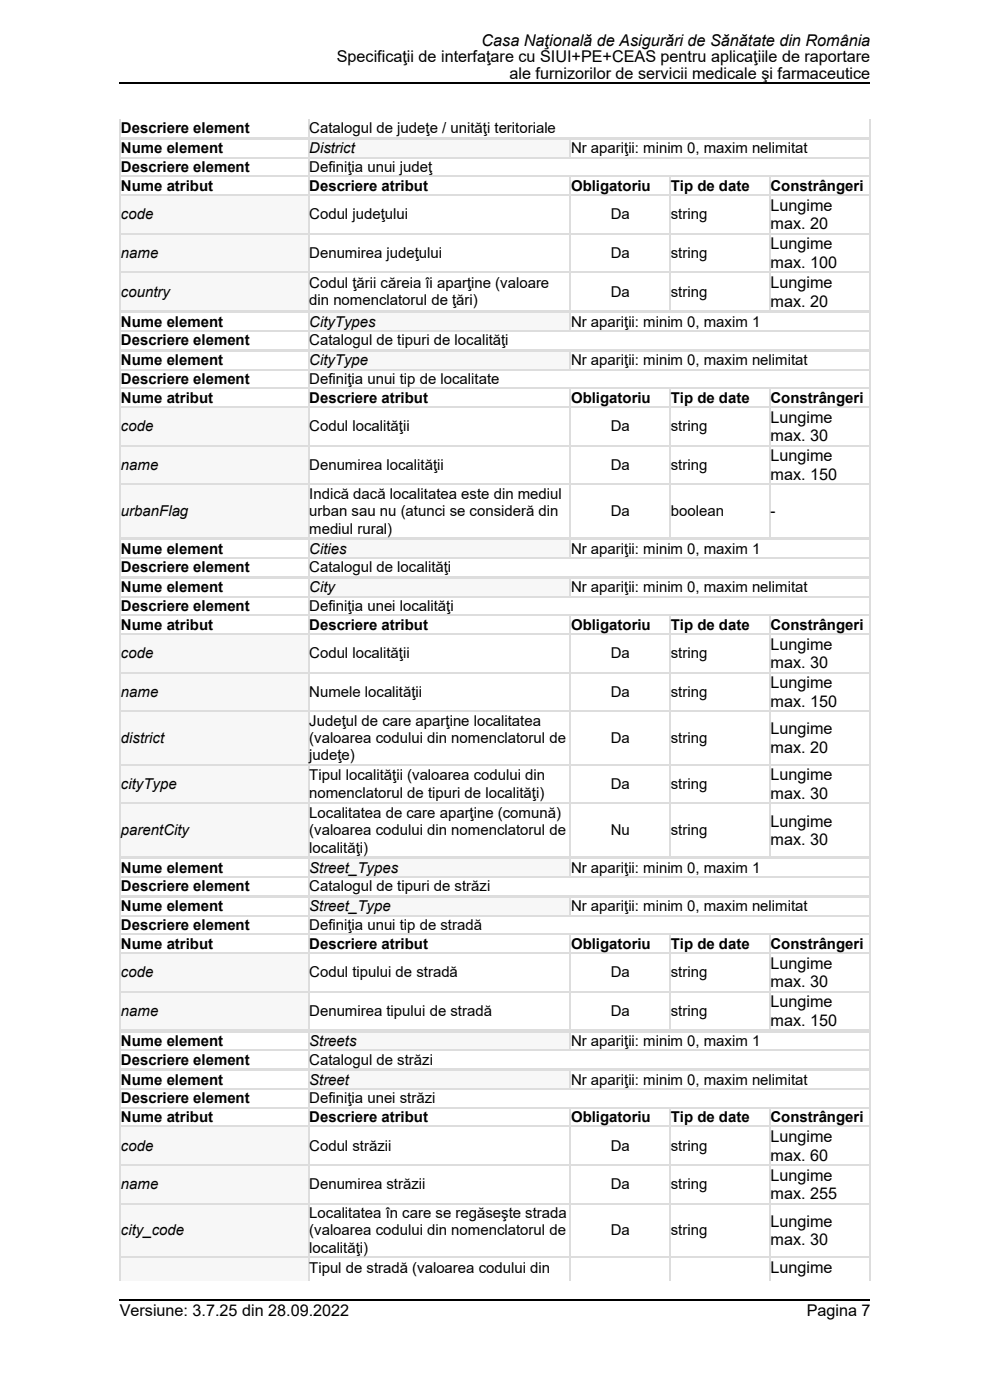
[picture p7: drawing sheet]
<svg xmlns="http://www.w3.org/2000/svg" width="210mm" height="297mm" viewBox="0 0 210 297" stroke-linecap="round" stroke-linejoin="round" font-family="sans-serif">
<defs><g id="words">
<g font-size="3.4">
<text x="102.2" y="9.8">Casa Naţională de Asigurări de Sănătate din România</text>
<text x="71.4" y="13.2">Specificaţii de interfaţare cu SIUI+PE+CEAS pentru aplicaţiile de raportare</text>
<text x="108.1" y="16.7">ale furnizorilor de servicii medicale şi farmaceutice</text>
<text x="163.4" y="44.7">Lungime</text>
<text x="163.4" y="48.7">max. 20</text>
<text x="163.4" y="52.9">Lungime</text>
<text x="163.4" y="56.9">max. 100</text>
<text x="163.4" y="61.1">Lungime</text>
<text x="163.4" y="65.1">max. 20</text>
<text x="163.4" y="89.7">Lungime</text>
<text x="163.4" y="93.6">max. 30</text>
<text x="163.4" y="97.9">Lungime</text>
<text x="163.4" y="101.8">max. 150</text>
<text x="163.4" y="137.8">Lungime</text>
<text x="163.4" y="141.8">max. 30</text>
<text x="163.4" y="146">Lungime</text>
<text x="163.4" y="150">max. 150</text>
<text x="163.4" y="155.8">Lungime</text>
<text x="163.4" y="159.7">max. 20</text>
<text x="163.4" y="165.6">Lungime</text>
<text x="163.4" y="169.5">max. 30</text>
<text x="163.4" y="175.3">Lungime</text>
<text x="163.4" y="179.3">max. 30</text>
<text x="163.4" y="205.5">Lungime</text>
<text x="163.4" y="209.5">max. 30</text>
<text x="163.4" y="213.7">Lungime</text>
<text x="163.4" y="217.7">max. 150</text>
<text x="163.4" y="242.3">Lungime</text>
<text x="163.4" y="246.2">max. 60</text>
<text x="163.4" y="250.5">Lungime</text>
<text x="163.4" y="254.4">max. 255</text>
<text x="163.4" y="260.2">Lungime</text>
<text x="163.4" y="264.2">max. 30</text>
<text x="163.4" y="270">Lungime</text>
<text x="25.4" y="279.3">Versiune: 3.7.25 din 28.09.2022</text>
<text x="171.1" y="279.3">Pagina 7</text>
</g>
<g font-size="3.2">
<text x="25.7" y="28.3">Descriere element</text>
<text x="65.6" y="28.3">Catalogul de judeţe / unităţi teritoriale</text>
<text x="25.7" y="32.5">Nume element</text>
<text x="65.6" y="32.5">District</text>
<text x="121.1" y="32.5">Nr apariţii: minim 0, maxim nelimitat</text>
<text x="25.7" y="36.5">Descriere element</text>
<text x="25.7" y="40.5">Nume atribut</text>
<text x="65.6" y="36.5">Definiţia unui judeţ</text>
<text x="65.6" y="40.5">Descriere atribut</text>
<text x="121.1" y="40.5">Obligatoriu</text>
<text x="142.3" y="40.5">Tip de date</text>
<text x="163.4" y="40.5">Constrângeri</text>
<text x="25.7" y="46.5">code</text>
<text x="65.6" y="46.5">Codul judeţului</text>
<text x="129.5" y="46.5">Da</text>
<text x="142.3" y="46.5">string</text>
<text x="25.7" y="54.7">name</text>
<text x="65.6" y="54.7">Denumirea judeţului</text>
<text x="129.5" y="54.7">Da</text>
<text x="142.3" y="54.7">string</text>
<text x="25.7" y="62.9">country</text>
<text x="65.6" y="61.1">Codul ţării căreia îi aparţine (valoare</text>
<text x="65.6" y="64.8">din nomenclatorul de ţări)</text>
<text x="129.5" y="62.9">Da</text>
<text x="142.3" y="62.9">string</text>
<text x="25.7" y="69.3">Nume element</text>
<text x="65.6" y="69.3">CityTypes</text>
<text x="121.1" y="69.3">Nr apariţii: minim 0, maxim 1</text>
<text x="25.7" y="73.3">Descriere element</text>
<text x="25.7" y="77.5">Nume element</text>
<text x="65.6" y="73.3">Catalogul de tipuri de localităţi</text>
<text x="65.6" y="77.5">CityType</text>
<text x="121.1" y="77.5">Nr apariţii: minim 0, maxim nelimitat</text>
<text x="25.7" y="81.5">Descriere element</text>
<text x="65.6" y="81.5">Definiţia unui tip de localitate</text>
<text x="25.7" y="85.4">Nume atribut</text>
<text x="65.6" y="85.4">Descriere atribut</text>
<text x="121.1" y="85.4">Obligatoriu</text>
<text x="142.3" y="85.4">Tip de date</text>
<text x="163.4" y="85.4">Constrângeri</text>
<text x="25.7" y="91.5">code</text>
<text x="65.6" y="91.5">Codul localităţii</text>
<text x="129.5" y="91.5">Da</text>
<text x="142.3" y="91.5">string</text>
<text x="25.7" y="99.7">name</text>
<text x="65.6" y="99.7">Denumirea localităţii</text>
<text x="129.5" y="99.7">Da</text>
<text x="142.3" y="99.7">string</text>
<text x="65.6" y="105.8">I</text>
<text x="66.5" y="105.8">ndică dacă localitatea este din mediul</text>
<text x="25.7" y="109.5">urbanFlag</text>
<text x="65.6" y="109.5">urban sau nu (atunci se consideră din</text>
<text x="65.6" y="113.2">mediul rural)</text>
<text x="129.5" y="109.5">Da</text>
<text x="142.3" y="109.5">boolean</text>
<text x="163.4" y="109.5">-</text>
<text x="25.7" y="117.4">Nume element</text>
<text x="65.6" y="117.4">Cities</text>
<text x="121.1" y="117.4">Nr apariţii: minim 0, maxim 1</text>
<text x="25.7" y="121.4">Descriere element</text>
<text x="25.7" y="125.6">Nume element</text>
<text x="65.6" y="121.4">Catalogul de localităţi</text>
<text x="65.6" y="125.6">City</text>
<text x="121.1" y="125.6">Nr apariţii: minim 0, maxim nelimitat</text>
<text x="25.7" y="129.6">Descriere element</text>
<text x="65.6" y="129.6">Definiţia unei localităţi</text>
<text x="25.7" y="133.6">Nume atribut</text>
<text x="65.6" y="133.6">Descriere atribut</text>
<text x="121.1" y="133.6">Obligatoriu</text>
<text x="142.3" y="133.6">Tip de date</text>
<text x="163.4" y="133.6">Constrângeri</text>
<text x="25.7" y="139.6">code</text>
<text x="65.6" y="139.6">Codul localităţii</text>
<text x="129.5" y="139.6">Da</text>
<text x="142.3" y="139.6">string</text>
<text x="25.7" y="147.8">name</text>
<text x="65.6" y="147.8">Numele localităţii</text>
<text x="129.5" y="147.8">Da</text>
<text x="142.3" y="147.8">string</text>
<text x="65.6" y="153.9">Judeţul de care aparţine localitatea</text>
<text x="25.7" y="157.6">district</text>
<text x="65.6" y="157.6">(valoarea codului din nomenclatorul de</text>
<text x="65.6" y="161.3">j</text>
<text x="66.3" y="161.3">udeţe)</text>
<text x="129.5" y="157.6">Da</text>
<text x="142.3" y="157.6">string</text>
<text x="25.7" y="167.4">cityType</text>
<text x="65.6" y="165.6">Tipul localităţii (valoarea codului din</text>
<text x="129.5" y="167.4">Da</text>
<text x="142.3" y="167.4">string</text>
<text x="65.6" y="169.3">nomenclatorul de tipuri de localităţi)</text>
<text x="65.6" y="173.5">Localitatea de care aparţine (comună)</text>
<text x="25.7" y="177.2">parentCity</text>
<text x="65.6" y="177.2">(valoarea codului din nomenclatorul de</text>
<text x="129.5" y="177.2">Nu</text>
<text x="142.3" y="177.2">string</text>
<text x="25.7" y="185.1">Nume element</text>
<text x="65.6" y="180.9">l</text>
<text x="65.6" y="185.1">Street_Types</text>
<text x="66.3" y="180.9">ocalităţi)</text>
<text x="121.1" y="185.1">Nr apariţii: minim 0, maxim 1</text>
<text x="25.7" y="189.1">Descriere element</text>
<text x="65.6" y="189.1">Catalogul de tipuri de străzi</text>
<text x="25.7" y="193.3">Nume element</text>
<text x="25.7" y="197.3">Descriere element</text>
<text x="65.6" y="193.3">Street_Type</text>
<text x="65.6" y="197.3">Definiţia unui tip de stradă</text>
<text x="121.1" y="193.3">Nr apariţii: minim 0, maxim nelimitat</text>
<text x="25.7" y="201.3">Nume atribut</text>
<text x="65.6" y="201.3">Descriere atribut</text>
<text x="121.1" y="201.3">Obligatoriu</text>
<text x="142.3" y="201.3">Tip de date</text>
<text x="163.4" y="201.3">Constrângeri</text>
<text x="25.7" y="207.3">code</text>
<text x="65.6" y="207.3">Codul tipului de stradă</text>
<text x="129.5" y="207.3">Da</text>
<text x="142.3" y="207.3">string</text>
<text x="25.7" y="215.5">name</text>
<text x="65.6" y="215.5">Denumirea tipului de stradă</text>
<text x="129.5" y="215.5">Da</text>
<text x="142.3" y="215.5">string</text>
<text x="25.7" y="221.9">Nume element</text>
<text x="65.6" y="221.9">Streets</text>
<text x="121.1" y="221.9">Nr apariţii: minim 0, maxim 1</text>
<text x="25.7" y="225.9">Descriere element</text>
<text x="65.6" y="225.9">Catalogul de străzi</text>
<text x="25.7" y="230.1">Nume element</text>
<text x="65.6" y="230.1">Street</text>
<text x="121.1" y="230.1">Nr apariţii: minim 0, maxim nelimitat</text>
<text x="25.7" y="234.1">Descriere element</text>
<text x="25.7" y="238">Nume atribut</text>
<text x="65.6" y="234.1">Definiţia unei străzi</text>
<text x="65.6" y="238">Descriere atribut</text>
<text x="121.1" y="238">Obligatoriu</text>
<text x="142.3" y="238">Tip de date</text>
<text x="163.4" y="238">Constrângeri</text>
<text x="25.7" y="244.1">code</text>
<text x="65.6" y="244.1">Codul străzii</text>
<text x="129.5" y="244.1">Da</text>
<text x="142.3" y="244.1">string</text>
<text x="25.7" y="252.3">name</text>
<text x="65.6" y="252.3">Denumirea străzii</text>
<text x="129.5" y="252.3">Da</text>
<text x="142.3" y="252.3">string</text>
<text x="25.7" y="262.1">city_code</text>
<text x="65.6" y="258.4">Localitatea în care se regăseşte strada</text>
<text x="65.6" y="262.1">(valoarea codului din nomenclatorul de</text>
<text x="129.5" y="262.1">Da</text>
<text x="142.3" y="262.1">string</text>
<text x="65.6" y="265.8">l</text>
<text x="66.3" y="265.8">ocalităţi)</text>
<text x="65.6" y="270">Tipul de stradă (valoarea codului din</text>
</g>
</g></defs>
<path d="M25.4 29.2h159.2M25.5 25.3v4.1M65.5 25.3v4.1M184.5 25.3v4.1" fill="none" stroke="#ddd" stroke-width=".26"/>
<g fill="#fff">
<path d="M25.4 29.4h39.9v3.9h-39.9z"/>
<path d="M65.3 29.4h55.6v3.9h-55.6z"/>
</g>
<path d="M65.3 29.4h55.6v3.9h-55.6z" fill="#f7f7f7"/>
<g fill="#fff">
<path d="M120.9 29.4h63.4v3.9h-63.4z"/>
<path d="M25.4 33.3h39.9v4h-39.9z"/>
<path d="M65.3 33.3h119v4h-119z"/>
<path d="M25.4 37.3h39.9v4h-39.9z"/>
<path d="M65.3 37.3h55.6v4h-55.6z"/>
<path d="M120.9 37.3h21.1v4h-21.1z"/>
<path d="M142 37.3h21.2v4h-21.2z"/>
<path d="M163.2 37.3h21.1v4h-21.1z"/>
<path d="M25.4 41.3h39.9v8.2h-39.9z"/>
</g>
<path d="M25.4 41.3h39.9v8.2h-39.9z" fill="#f7f7f7"/>
<g fill="#fff">
<path d="M65.3 41.3h55.6v8.2h-55.6z"/>
<path d="M120.9 41.3h21.1v8.2h-21.1z"/>
<path d="M142 41.3h21.2v8.2h-21.2z"/>
<path d="M163.2 41.3h21.1v8.2h-21.1z"/>
<path d="M25.4 49.5h39.9v8.2h-39.9z"/>
</g>
<path d="M25.4 49.5h39.9v8.2h-39.9z" fill="#f7f7f7"/>
<g fill="#fff">
<path d="M65.3 49.5h55.6v8.2h-55.6z"/>
<path d="M120.9 49.5h21.1v8.2h-21.1z"/>
<path d="M142 49.5h21.2v8.2h-21.2z"/>
<path d="M163.2 49.5h21.1v8.2h-21.1z"/>
<path d="M25.4 57.7h39.9v8.2h-39.9z"/>
</g>
<path d="M25.4 57.7h39.9v8.2h-39.9z" fill="#f7f7f7"/>
<g fill="#fff">
<path d="M65.3 57.7h55.6v8.2h-55.6z"/>
<path d="M120.9 57.7h21.1v8.2h-21.1z"/>
<path d="M142 57.7h21.2v8.2h-21.2z"/>
<path d="M163.2 57.7h21.1v8.2h-21.1z"/>
</g>
<g fill="none" stroke="#ddd" stroke-width=".26">
<path d="M25.4 37.4h159.2M25.4 33.5h159.2M25.4 29.5h159.2M25.5 29.4v36.7M65.5 29.4v36.7M121 29.4v4.2M121 37.3v28.8M142.2 37.3v28.8M163.3 37.3v28.8M184.5 29.4v36.7M25.4 57.8h159.2M25.4 49.6h159.2"/>
<path d="M25.4 41.4h159.2M25.4 66h159.2"/>
</g>
<g fill="#fff">
<path d="M25.4 66.1h39.9v4h-39.9z"/>
<path d="M65.3 66.1h55.6v4h-55.6z"/>
</g>
<path d="M65.3 66.1h55.6v4h-55.6z" fill="#f7f7f7"/>
<g fill="#fff">
<path d="M120.9 66.1h63.4v4h-63.4z"/>
<path d="M25.4 70.1h39.9v4h-39.9z"/>
<path d="M65.3 70.1h119v4h-119z"/>
</g>
<path d="M25.4 74.2h159.2M25.4 70.2h159.2M25.4 66.2h159.2M25.5 66.1v8.2M65.5 66.1v8.2M121 66.1v4.2M184.5 66.1v8.2" fill="none" stroke="#ddd" stroke-width=".26"/>
<g fill="#fff">
<path d="M25.4 74.3h39.9v4h-39.9z"/>
<path d="M65.3 74.3h55.6v4h-55.6z"/>
</g>
<path d="M65.3 74.3h55.6v4h-55.6z" fill="#f7f7f7"/>
<g fill="#fff">
<path d="M120.9 74.3h63.4v4h-63.4z"/>
<path d="M25.4 78.3h39.9v4h-39.9z"/>
<path d="M65.3 78.3h119v4h-119z"/>
<path d="M25.4 82.3h39.9v3.9h-39.9z"/>
<path d="M65.3 82.3h55.6v3.9h-55.6z"/>
<path d="M120.9 82.3h21.1v3.9h-21.1z"/>
<path d="M142 82.3h21.2v3.9h-21.2z"/>
<path d="M163.2 82.3h21.1v3.9h-21.1z"/>
<path d="M25.4 86.2h39.9v8.2h-39.9z"/>
</g>
<path d="M25.4 86.2h39.9v8.2h-39.9z" fill="#f7f7f7"/>
<g fill="#fff">
<path d="M65.3 86.2h55.6v8.2h-55.6z"/>
<path d="M120.9 86.2h21.1v8.2h-21.1z"/>
<path d="M142 86.2h21.2v8.2h-21.2z"/>
<path d="M163.2 86.2h21.1v8.2h-21.1z"/>
<path d="M25.4 94.4h39.9v8.2h-39.9z"/>
</g>
<path d="M25.4 94.4h39.9v8.2h-39.9z" fill="#f7f7f7"/>
<g fill="#fff">
<path d="M65.3 94.4h55.6v8.2h-55.6z"/>
<path d="M120.9 94.4h21.1v8.2h-21.1z"/>
<path d="M142 94.4h21.2v8.2h-21.2z"/>
<path d="M163.2 94.4h21.1v8.2h-21.1z"/>
<path d="M25.4 102.6h39.9v11.4h-39.9z"/>
</g>
<path d="M25.4 102.6h39.9v11.4h-39.9z" fill="#f7f7f7"/>
<g fill="#fff">
<path d="M65.3 102.6h55.6v11.4h-55.6z"/>
<path d="M120.9 102.6h21.1v11.4h-21.1z"/>
<path d="M142 102.6h21.2v11.4h-21.2z"/>
<path d="M163.2 102.6h21.1v11.4h-21.1z"/>
</g>
<g fill="none" stroke="#ddd" stroke-width=".26">
<path d="M25.4 78.4h159.2M25.4 74.4h159.2M25.5 74.3v40M65.5 74.3v40M121 74.3v4.2M184.5 74.3v40M25.4 94.5h159.2M25.4 86.3h159.2M25.4 82.4h159.2M121 82.3v32M142.2 82.3v32M163.3 82.3v32"/>
<path d="M25.4 102.7h159.2M25.4 114.1h159.2"/>
</g>
<g fill="#fff">
<path d="M25.4 114.3h39.9v3.9h-39.9z"/>
<path d="M65.3 114.3h55.6v3.9h-55.6z"/>
</g>
<path d="M65.3 114.3h55.6v3.9h-55.6z" fill="#f7f7f7"/>
<g fill="#fff">
<path d="M120.9 114.3h63.4v3.9h-63.4z"/>
<path d="M25.4 118.2h39.9v4h-39.9z"/>
<path d="M65.3 118.2h119v4h-119z"/>
</g>
<path d="M25.4 118.4h159.2M25.4 114.4h159.2M25.5 114.3v8.1M65.5 114.3v8.1M121 114.3v4.2M184.5 114.3v8.1M25.4 122.3h159.2" fill="none" stroke="#ddd" stroke-width=".26"/>
<g fill="#fff">
<path d="M25.4 122.4h39.9v4h-39.9z"/>
<path d="M65.3 122.4h55.6v4h-55.6z"/>
</g>
<path d="M65.3 122.4h55.6v4h-55.6z" fill="#f7f7f7"/>
<g fill="#fff">
<path d="M120.9 122.4h63.4v4h-63.4z"/>
<path d="M25.4 126.4h39.9v4h-39.9z"/>
<path d="M65.3 126.4h119v4h-119z"/>
<path d="M25.4 130.4h39.9v4h-39.9z"/>
<path d="M65.3 130.4h55.6v4h-55.6z"/>
<path d="M120.9 130.4h21.1v4h-21.1z"/>
<path d="M142 130.4h21.2v4h-21.2z"/>
<path d="M163.2 130.4h21.1v4h-21.1z"/>
<path d="M25.4 134.4h39.9v8.1h-39.9z"/>
</g>
<path d="M25.4 134.4h39.9v8.1h-39.9z" fill="#f7f7f7"/>
<g fill="#fff">
<path d="M65.3 134.4h55.6v8.1h-55.6z"/>
<path d="M120.9 134.4h21.1v8.1h-21.1z"/>
<path d="M142 134.4h21.2v8.1h-21.2z"/>
<path d="M163.2 134.4h21.1v8.1h-21.1z"/>
<path d="M25.4 142.5h39.9v8.2h-39.9z"/>
</g>
<path d="M25.4 142.5h39.9v8.2h-39.9z" fill="#f7f7f7"/>
<g fill="#fff">
<path d="M65.3 142.5h55.6v8.2h-55.6z"/>
<path d="M120.9 142.5h21.1v8.2h-21.1z"/>
<path d="M142 142.5h21.2v8.2h-21.2z"/>
<path d="M163.2 142.5h21.1v8.2h-21.1z"/>
<path d="M25.4 150.7h39.9v11.4h-39.9z"/>
</g>
<path d="M25.4 150.7h39.9v11.4h-39.9z" fill="#f7f7f7"/>
<g fill="#fff">
<path d="M65.3 150.7h55.6v11.4h-55.6z"/>
<path d="M120.9 150.7h21.1v11.4h-21.1z"/>
<path d="M142 150.7h21.2v11.4h-21.2z"/>
<path d="M163.2 150.7h21.1v11.4h-21.1z"/>
<path d="M25.4 162.1h39.9v8.2h-39.9z"/>
</g>
<path d="M25.4 162.1h39.9v8.2h-39.9z" fill="#f7f7f7"/>
<g fill="#fff">
<path d="M65.3 162.1h55.6v8.2h-55.6z"/>
<path d="M120.9 162.1h21.1v8.2h-21.1z"/>
<path d="M142 162.1h21.2v8.2h-21.2z"/>
<path d="M163.2 162.1h21.1v8.2h-21.1z"/>
<path d="M25.4 170.3h39.9v11.4h-39.9z"/>
</g>
<path d="M25.4 170.3h39.9v11.4h-39.9z" fill="#f7f7f7"/>
<g fill="#fff">
<path d="M65.3 170.3h55.6v11.4h-55.6z"/>
<path d="M120.9 170.3h21.1v11.4h-21.1z"/>
<path d="M142 170.3h21.2v11.4h-21.2z"/>
<path d="M163.2 170.3h21.1v11.4h-21.1z"/>
</g>
<g fill="none" stroke="#ddd" stroke-width=".26">
<path d="M25.4 134.5h159.2M25.4 130.5h159.2M25.4 126.5h159.2M25.4 122.6h159.2M25.5 122.4v59.6M65.5 122.4v59.6M121 122.4v4.3M121 130.4v51.6M142.2 130.4v51.6M163.3 130.4v51.6M184.5 122.4v59.6M25.4 150.9h159.2"/>
<path d="M25.4 142.7h159.2M25.4 170.5h159.2M25.4 162.3h159.2M25.4 181.8h159.2"/>
</g>
<g fill="#fff">
<path d="M25.4 182h39.9v3.9h-39.9z"/>
<path d="M65.3 182h55.6v3.9h-55.6z"/>
</g>
<path d="M65.3 182h55.6v3.9h-55.6z" fill="#f7f7f7"/>
<g fill="#fff">
<path d="M120.9 182h63.4v3.9h-63.4z"/>
<path d="M25.4 185.9h39.9v4h-39.9z"/>
<path d="M65.3 185.9h119v4h-119z"/>
</g>
<path d="M25.4 190h159.2M25.4 186.1h159.2M25.4 182.1h159.2M25.5 182v8.2M65.5 182v8.2M121 182v4.2M184.5 182v8.2" fill="none" stroke="#ddd" stroke-width=".26"/>
<g fill="#fff">
<path d="M25.4 190.2h39.9v3.9h-39.9z"/>
<path d="M65.3 190.2h55.6v3.9h-55.6z"/>
</g>
<path d="M65.3 190.2h55.6v3.9h-55.6z" fill="#f7f7f7"/>
<g fill="#fff">
<path d="M120.9 190.2h63.4v3.9h-63.4z"/>
<path d="M25.4 194.1h39.9v4h-39.9z"/>
<path d="M65.3 194.1h119v4h-119z"/>
<path d="M25.4 198.1h39.9v4h-39.9z"/>
<path d="M65.3 198.1h55.6v4h-55.6z"/>
<path d="M120.9 198.1h21.1v4h-21.1z"/>
<path d="M142 198.1h21.2v4h-21.2z"/>
<path d="M163.2 198.1h21.1v4h-21.1z"/>
<path d="M25.4 202.1h39.9v8.2h-39.9z"/>
</g>
<path d="M25.4 202.1h39.9v8.2h-39.9z" fill="#f7f7f7"/>
<g fill="#fff">
<path d="M65.3 202.1h55.6v8.2h-55.6z"/>
<path d="M120.9 202.1h21.1v8.2h-21.1z"/>
<path d="M142 202.1h21.2v8.2h-21.2z"/>
<path d="M163.2 202.1h21.1v8.2h-21.1z"/>
<path d="M25.4 210.3h39.9v8.2h-39.9z"/>
</g>
<path d="M25.4 210.3h39.9v8.2h-39.9z" fill="#f7f7f7"/>
<g fill="#fff">
<path d="M65.3 210.3h55.6v8.2h-55.6z"/>
<path d="M120.9 210.3h21.1v8.2h-21.1z"/>
<path d="M142 210.3h21.2v8.2h-21.2z"/>
<path d="M163.2 210.3h21.1v8.2h-21.1z"/>
</g>
<g fill="none" stroke="#ddd" stroke-width=".26">
<path d="M25.4 198.2h159.2M25.4 194.3h159.2M25.4 190.3h159.2M25.5 190.2v28.5M65.5 190.2v28.5M121 190.2v4.2M121 198.1v20.6M142.2 198.1v20.6M163.3 198.1v20.6M184.5 190.2v28.5M25.4 210.4h159.2M25.4 218.6h159.2"/>
<path d="M25.4 202.2h159.2"/>
</g>
<g fill="#fff">
<path d="M25.4 218.7h39.9v4h-39.9z"/>
<path d="M65.3 218.7h55.6v4h-55.6z"/>
</g>
<path d="M65.3 218.7h55.6v4h-55.6z" fill="#f7f7f7"/>
<g fill="#fff">
<path d="M120.9 218.7h63.4v4h-63.4z"/>
<path d="M25.4 222.7h39.9v4h-39.9z"/>
<path d="M65.3 222.7h119v4h-119z"/>
</g>
<path d="M25.4 218.8h159.2M25.5 218.7v8.2M65.5 218.7v8.2M121 218.7v4.2M184.5 218.7v8.2M25.4 226.8h159.2M25.4 222.8h159.2" fill="none" stroke="#ddd" stroke-width=".26"/>
<g fill="#fff">
<path d="M25.4 226.9h39.9v4h-39.9z"/>
<path d="M65.3 226.9h55.6v4h-55.6z"/>
</g>
<path d="M65.3 226.9h55.6v4h-55.6z" fill="#f7f7f7"/>
<g fill="#fff">
<path d="M120.9 226.9h63.4v4h-63.4z"/>
<path d="M25.4 230.9h39.9v3.9h-39.9z"/>
<path d="M65.3 230.9h119v3.9h-119z"/>
<path d="M25.4 234.8h39.9v4h-39.9z"/>
<path d="M65.3 234.8h55.6v4h-55.6z"/>
<path d="M120.9 234.8h21.1v4h-21.1z"/>
<path d="M142 234.8h21.2v4h-21.2z"/>
<path d="M163.2 234.8h21.1v4h-21.1z"/>
<path d="M25.4 238.8h39.9v8.2h-39.9z"/>
</g>
<path d="M25.4 238.8h39.9v8.2h-39.9z" fill="#f7f7f7"/>
<g fill="#fff">
<path d="M65.3 238.8h55.6v8.2h-55.6z"/>
<path d="M120.9 238.8h21.1v8.2h-21.1z"/>
<path d="M142 238.8h21.2v8.2h-21.2z"/>
<path d="M163.2 238.8h21.1v8.2h-21.1z"/>
<path d="M25.4 247h39.9v8.2h-39.9z"/>
</g>
<path d="M25.4 247h39.9v8.2h-39.9z" fill="#f7f7f7"/>
<g fill="#fff">
<path d="M65.3 247h55.6v8.2h-55.6z"/>
<path d="M120.9 247h21.1v8.2h-21.1z"/>
<path d="M142 247h21.2v8.2h-21.2z"/>
<path d="M163.2 247h21.1v8.2h-21.1z"/>
<path d="M25.4 255.2h39.9v11.4h-39.9z"/>
</g>
<path d="M25.4 255.2h39.9v11.4h-39.9z" fill="#f7f7f7"/>
<g fill="#fff">
<path d="M65.3 255.2h55.6v11.4h-55.6z"/>
<path d="M120.9 255.2h21.1v11.4h-21.1z"/>
<path d="M142 255.2h21.2v11.4h-21.2z"/>
<path d="M163.2 255.2h21.1v11.4h-21.1z"/>
<path d="M25.4 266.6h39.9v5.1h-39.9z"/>
</g>
<path d="M25.4 266.6h39.9v5.1h-39.9z" fill="#f7f7f7"/>
<g fill="#fff">
<path d="M65.3 266.6h55.6v5.1h-55.6z"/>
<path d="M120.9 266.6h21.1v5.1h-21.1z"/>
<path d="M142 266.6h21.2v5.1h-21.2z"/>
<path d="M163.2 266.6h21.1v5.1h-21.1z"/>
</g>
<g fill="none" stroke="#ddd" stroke-width=".26">
<path d="M25.4 238.9h159.2M25.4 235h159.2M25.4 231h159.2M25.4 227h159.2M25.5 226.9v44.8M65.5 226.9v44.8M121 226.9v4.2M121 234.8v36.9M142.2 234.8v36.9M163.3 234.8v36.9M184.5 226.9v44.8M25.4 255.3h159.2"/>
<path d="M25.4 247.1h159.2M25.4 266.7h159.2"/>
</g>
<path d="M25.4 17.6h159.2M25.4 275.7h159.2" fill="none" stroke="#000" stroke-width=".26"/>
<use href="#words"/>
</svg>
